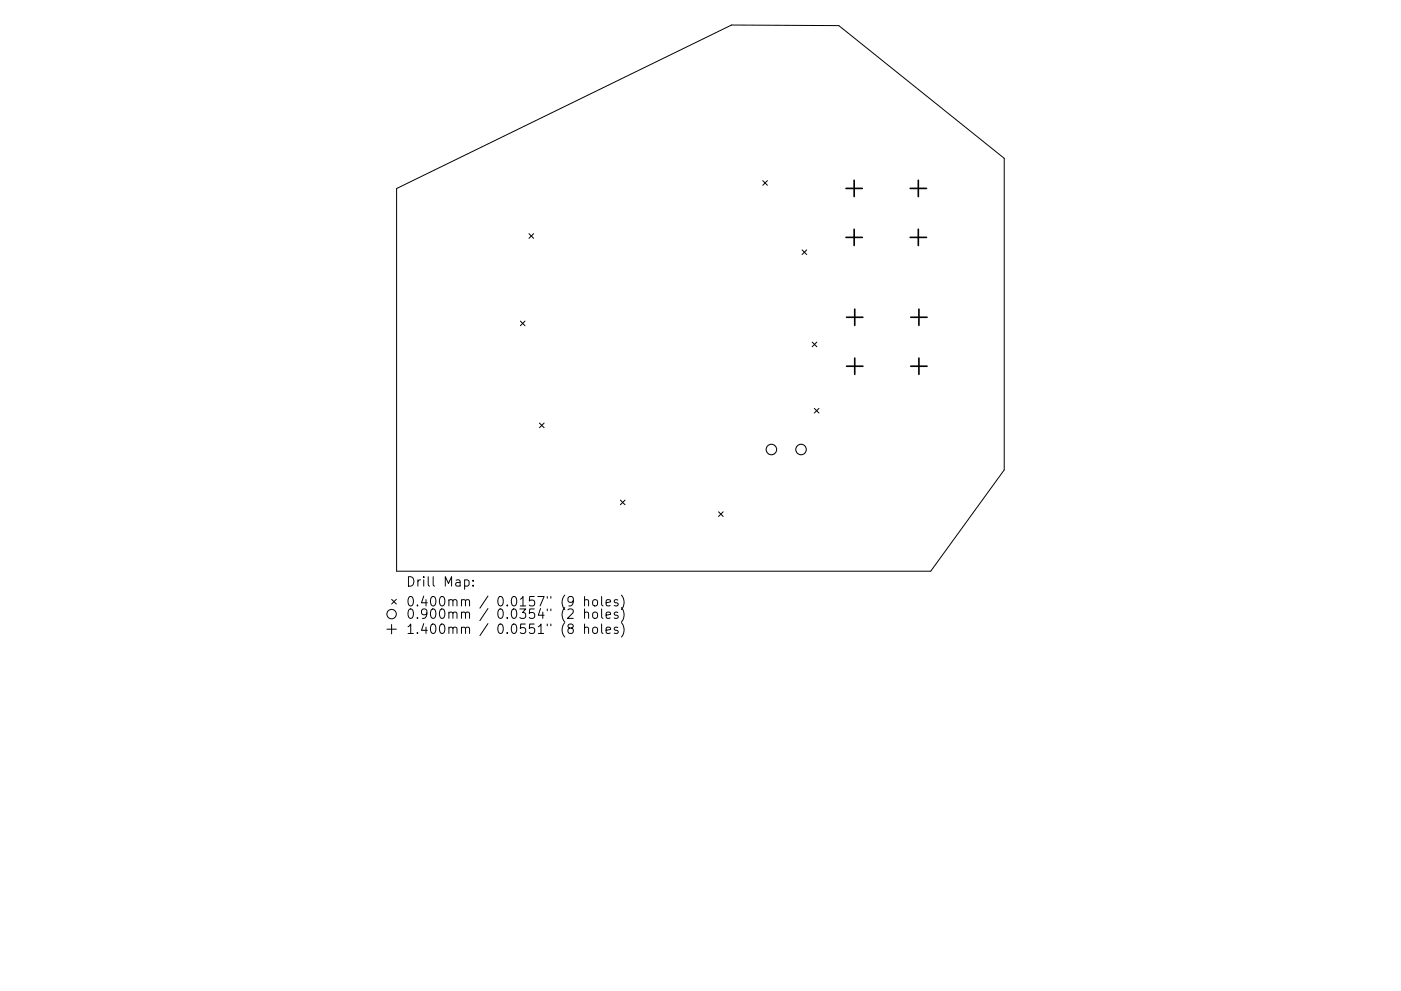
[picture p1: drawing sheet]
<svg xmlns="http://www.w3.org/2000/svg" width="297mm" height="210mm" viewBox="0 0 297 210" stroke-linecap="round" stroke-linejoin="round" font-family="sans-serif">
<defs><g id="words">
<g font-size="2.8">
<text x="86" y="124.5">Drill Map:</text>
<text x="86" y="128.7">0.400mm / 0.0157&quot; (9 holes)</text>
<text x="86" y="131.3">0.900mm / 0.0354&quot; (2 holes)</text>
<text x="86" y="134.5">1.400mm / 0.0551&quot; (8 holes)</text>
</g>
</g></defs>
<g fill="none" stroke="#000" stroke-width=".21">
<path d="M84.1 40l71-34.7 22.7 .1 35.1 28.2v66.1l-15.6 21.5h-113.2zM161.7 38.3l1 1M162.7 38.3l-1 1M112.2 49.6l.9 1M113.1 49.6l-.9 1M170.1 53l.9 1M171 53l-.9 1M110.3 68.1l1 1M111.3 68.1l-1 1M172.2 72.6l1 1M173.2 72.6l-1 1M114.4 89.8l1 .9"/>
<path d="M115.4 89.8l-1 .9M172.6 86.6l1 1M173.6 86.6l-1 1M131.5 106.1l1 1M132.5 106.1l-1 1M152.3 108.6l1 1M153.3 108.6l-1 1M82 133.5h2M83 132.5v2M83 127.2l1 .9M84 127.2l-1 .9M98.5 123.1l.6-.1 .4 .4v.6l-.2 .3h-.8"/>
<path d="M100.3 124.2v.2M100.3 123.1v.2M123.9 127.4l.3-.2 .5 .1 .1 1.3M123.9 130.1a.5 .5 0 0 1 .9 0v1.1M123.9 133.3a.5 .5 0 0 1 .9 0v1.1M123.9 126.6v2M123.9 129.2v2M123.9 132.4v2M125.7 130.1a.54 .54 0 0 1 .6-.2 .54 .54 0 0 1 .4 .3v.6a.54 .54 0 0 1-.5 .4 .54 .54 0 0 1-.6-.4zM125.7 133.3a.54 .54 0 0 1 .6-.2 .54 .54 0 0 1 .4 .3v.6a.54 .54 0 0 1-.5 .4 .54 .54 0 0 1-.6-.4zM125.8 127.3l.2-.1a.54 .54 0 0 1 .7 .4v.6a.54 .54 0 0 1-.5 .4 .54 .54 0 0 1-.6-.4v-.6zM127.6 126.6v1.7l.2 .3"/>
<path d="M127.6 129.2v1.7l.2 .3M127.6 132.4v1.7l.2 .3M128.5 127.9l1-.2-.1-.4-.6-.1-.3 .3 .1 1h.8M128.5 130.5l1-.2-.1-.3-.6-.1-.3 .2 .1 1h.8M128.5 133.7l1-.2-.1-.3-.6-.1-.3 .2 .1 1h.8M131 127.3l-.5-.1-.3 .3 .1 .3 .7 .2v.5h-.8M131 130l-.5-.1-.3 .2 .1 .3 .7 .2v.5h-.8M131 133.2l-.5-.1-.3 .2 .1 .3 .7 .2v.5h-.8M131.7 126.3a2.29 2.29 0 0 1 0 3M131.7 128.9a2.29 2.29 0 0 1 0 3.1M131.7 132.1a2.29 2.29 0 0 1 0 3.1"/>
<circle cx="83" cy="130.3" r="1"/>
</g>
<g fill="none" stroke="#000" stroke-width=".22">
<circle cx="163.6" cy="95.4" r="1.11"/>
<circle cx="169.8" cy="95.4" r="1.11"/>
</g>
<g fill="none" stroke="#000" stroke-width=".35">
<path d="M179.4 40h3.4M181.1 38.2v3.5M193 40h3.4M194.7 38.2v3.5M179.4 50.4h3.4M181.1 48.6v3.5M193 50.4h3.4M194.7 48.6v3.5M179.5 67.3h3.5M179.5 77.7h3.5M181.2 65.6v3.4M181.2 76v3.4"/>
<path d="M193.1 67.3h3.5M193.1 77.7h3.5M194.8 65.6v3.4M194.8 76v3.4"/>
</g>
<use href="#words"/>
</svg>
